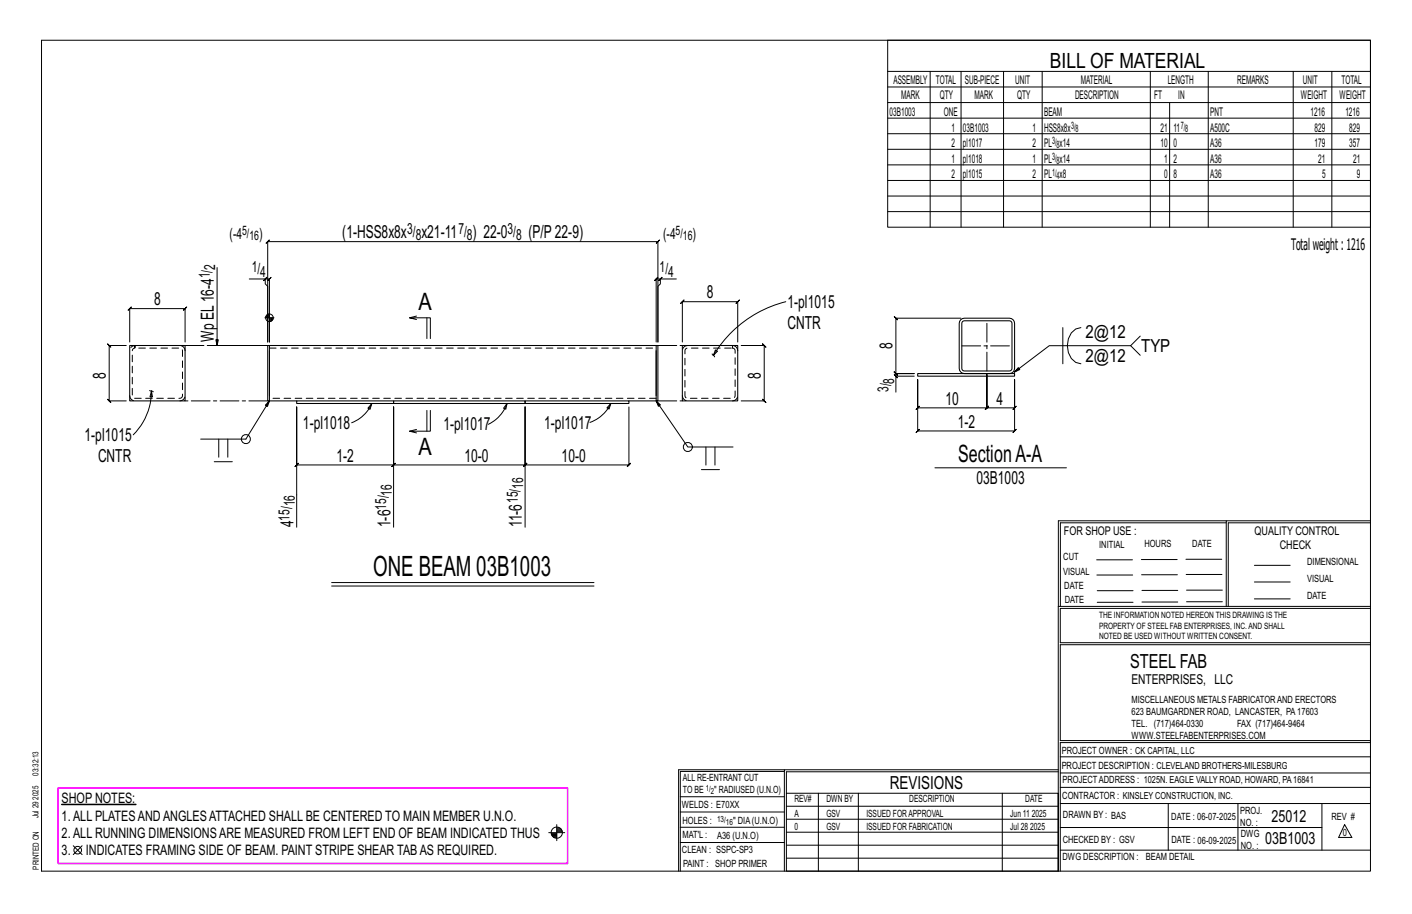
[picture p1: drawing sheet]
<svg xmlns="http://www.w3.org/2000/svg" width="432mm" height="279mm" viewBox="0 0 432 279" stroke-linecap="round" stroke-linejoin="round" font-family="sans-serif">
<defs><g id="words">
<text font-size="8.6" x="114.1" y="176.1">ONE BEAM 03B1003</text>
<g font-size="7.3">
<text x="128" y="94.7">A</text>
<text x="128" y="139">A</text>
<text x="293" y="141.3">SectionA-A</text>
</g>
<text font-size="6.4" x="321.1" y="20.7">BILL OF MATERIAL</text>
<text font-size="5.9" x="345.6" y="204.1">STEEL FAB</text>
<g font-size="5.5">
<text x="104.7" y="72.9">(1-HSS8x8x</text>
<text x="128.9" y="72.9">x21-11</text>
<text x="144.5" y="72.9">) 22-0</text>
<text x="161.6" y="72.9">(P/P22-9)</text>
<text x="47.1" y="93.3">8</text>
<text x="216.1" y="91.2">8</text>
<text x="240.8" y="94.1">1-pl1015</text>
<text x="240.8" y="100.7">CNTR</text>
<text x="65.4" y="104.6" transform="rotate(-90 65.4 104.6)">Wp EL16-4</text>
<text x="273" y="106.8" transform="rotate(-90 273 106.8)">8</text>
<text x="331.9" y="103.4">2@12</text>
<text x="348.9" y="107.5">TYP</text>
<text x="331.9" y="110.8">2@12</text>
<text x="32.4" y="115.9" transform="rotate(-90 32.4 115.9)">8</text>
<text x="232.7" y="115.9" transform="rotate(-90 232.7 115.9)">8</text>
<text x="289.2" y="123.7">10</text>
<text x="304.8" y="123.7">4</text>
<text x="92.7" y="131.2">1-pl1018</text>
<text x="135.6" y="131.6">1-pl1017</text>
<text x="166.4" y="131.1">1-pl1017</text>
<text x="292.9" y="130.7">1-2</text>
<text x="25.9" y="134.8">1-pl1015</text>
<text x="30" y="141.4">CNTR</text>
<text x="102.9" y="141.1">1-2</text>
<text x="142" y="141.1">10-0</text>
<text x="171.8" y="141.1">10-0</text>
<text x="298.6" y="148">03B1003</text>
<text x="89.7" y="161.2" transform="rotate(-90 89.7 161.2)">4</text>
<text x="119.4" y="161.2" transform="rotate(-90 119.4 161.2)">1-6</text>
<text x="159.6" y="161.2" transform="rotate(-90 159.6 161.2)">11-6</text>
<text x="272.2" y="241.1">REVISIONS</text>
</g>
<g font-size="5.1">
<text x="388.9" y="251.3">25012</text>
<text x="386.9" y="258.1">03B1003</text>
</g>
<text font-size="4.9" x="394.8" y="76.4">Totalweight : 1216</text>
<g font-size="4.7">
<text x="124.5" y="71.6">3/</text>
<text x="140.2" y="71.6">7/</text>
<text x="155.2" y="71.6">3/</text>
<text x="70.2" y="73">(-4</text>
<text x="79.2" y="73">)</text>
<text x="127.2" y="73.3">8</text>
<text x="142.8" y="73.3">8</text>
<text x="157.8" y="73.3">8</text>
<text x="202.8" y="73">(-4</text>
<text x="211.8" y="73">)</text>
<text x="65.8" y="82.5" transform="rotate(-90 65.8 82.5)">2</text>
<text x="77" y="83">1/</text>
<text x="201.7" y="83">1/</text>
<text x="64.2" y="85.1" transform="rotate(-90 64.2 85.1)">1/</text>
<text x="79.6" y="84.7">4</text>
<text x="204.3" y="84.7">4</text>
<text x="271.7" y="119.9" transform="rotate(-90 271.7 119.9)">3/</text>
<text x="273.4" y="117.3" transform="rotate(-90 273.4 117.3)">8</text>
<text x="160" y="149.4" transform="rotate(-90 160 149.4)">16</text>
<text x="90.2" y="154.8" transform="rotate(-90 90.2 154.8)">16</text>
<text x="118.1" y="155.8" transform="rotate(-90 118.1 155.8)">15/</text>
<text x="119.8" y="151.5" transform="rotate(-90 119.8 151.5)">16</text>
<text x="158.3" y="153.8" transform="rotate(-90 158.3 153.8)">15/</text>
<text x="88.5" y="159.1" transform="rotate(-90 88.5 159.1)">15/</text>
</g>
<g font-size="4.4">
<text x="18.9" y="245.6">SHOP NOTES:</text>
<text x="18.9" y="250.8">1.ALL PLATESANDANGLESATTACHED SHALL BE CENTERED TO MAIN MEMBER U.N.O.</text>
<text x="18.9" y="256.1">2.ALL RUNNING DIMENSIONSARE MEASURED FROM LEFT END OF BEAM INDICATED THUS</text>
<text x="18.9" y="261.3">3.</text>
<text x="26.3" y="261.3">INDICATES FRAMING SIDE OF BEAM. PAINT STRIPE SHEAR TABAS REQUIRED.</text>
</g>
<text font-size="4.2" x="346" y="209.1">ENTERPRISES, LLC</text>
<g font-size="4">
<text x="74" y="72">5/</text>
<text x="206.6" y="72">5/</text>
<text x="76.3" y="73.4">16</text>
<text x="208.8" y="73.4">16</text>
</g>
<g font-size="3.7">
<text x="273.2" y="25.6">ASSEMBLY</text>
<text x="286.2" y="25.6">TOTAL</text>
<text x="295.1" y="25.6">SUB-PIECE</text>
<text x="310.4" y="25.6">UNIT</text>
<text x="330.5" y="25.6">MATERIAL</text>
<text x="357.1" y="25.6">LENGTH</text>
<text x="378.3" y="25.6">REMARKS</text>
<text x="398.4" y="25.6">UNIT</text>
<text x="410.2" y="25.6">TOTAL</text>
<text x="272.1" y="35.5">03B1003</text>
<text x="275.6" y="30.4">MARK</text>
<text x="287.4" y="30.4">QTY</text>
<text x="288.6" y="35.5">ONE</text>
<text x="298" y="30.4">MARK</text>
<text x="311" y="30.4">QTY</text>
<text x="319.3" y="35.5">BEAM</text>
<text x="328.7" y="30.4">DESCRIPTION</text>
<text x="353" y="30.4">FT</text>
<text x="360.3" y="30.4">IN</text>
<text x="370.1" y="35.5">PNT</text>
<text x="397.8" y="30.4">WEIGHT</text>
<text x="400.8" y="35.5">1216</text>
<text x="409.6" y="30.4">WEIGHT</text>
<text x="411.4" y="35.5">1216</text>
<text x="290.9" y="40.2">1</text>
<text x="294.5" y="40.2">03B1003</text>
<text x="315.8" y="40.2">1</text>
<text x="319.3" y="40.2">HSS8x8x</text>
<text x="354.9" y="40.2">21</text>
<text x="358.9" y="40.2">11</text>
<text x="370.1" y="40.2">A500C</text>
<text x="402" y="40.2">829</text>
<text x="412.6" y="40.2">829</text>
<text x="290.9" y="45">2</text>
<text x="294.5" y="45">pl1017</text>
<text x="315.8" y="45">2</text>
<text x="319.3" y="45">PL x14</text>
<text x="354.9" y="45">10</text>
<text x="358.9" y="45">0</text>
<text x="370.1" y="45">A36</text>
<text x="402" y="45">179</text>
<text x="412.6" y="45">357</text>
<text x="290.9" y="49.7">1</text>
<text x="294.5" y="49.7">pl1018</text>
<text x="315.8" y="49.7">1</text>
<text x="319.3" y="49.7">PL x14</text>
<text x="356" y="49.7">1</text>
<text x="358.9" y="49.7">2</text>
<text x="370.1" y="49.7">A36</text>
<text x="403.2" y="49.7">21</text>
<text x="413.8" y="49.7">21</text>
<text x="290.9" y="54.5">2</text>
<text x="294.5" y="54.5">pl1015</text>
<text x="315.8" y="54.5">2</text>
<text x="319.3" y="54.5">PL x8</text>
<text x="356" y="54.5">0</text>
<text x="358.9" y="54.5">8</text>
<text x="370.1" y="54.5">A36</text>
<text x="404.3" y="54.5">5</text>
<text x="415" y="54.5">9</text>
<text x="325.3" y="163.4">FOR SHOP USE :</text>
<text x="383.7" y="163.4">QUALITY CONTROL</text>
<text x="391.4" y="167.8">CHECK</text>
</g>
<g font-size="3.1">
<text x="327.5" y="39.4">3/</text>
<text x="328.9" y="40.5">8</text>
<text x="361.1" y="39.4">7/</text>
<text x="362.5" y="40.5">8</text>
<text x="321.7" y="44.1">3/</text>
<text x="323.1" y="45.3">8</text>
<text x="321.7" y="48.9">3/</text>
<text x="321.7" y="53.7">1/</text>
<text x="323.1" y="50">8</text>
<text x="323.1" y="54.8">4</text>
<text x="336.2" y="167.4">INITIAL</text>
<text x="350" y="167.1">HOURS</text>
<text x="364.6" y="167.2">DATE</text>
<text x="325.2" y="171.3">CUT</text>
<text x="399.8" y="172.8">DIMENSIONAL</text>
<text x="325.1" y="175.8">VISUAL</text>
<text x="399.8" y="177.9">VISUAL</text>
<text x="325.5" y="180">DATE</text>
<text x="325.7" y="184.4">DATE</text>
<text x="399.8" y="183.1">DATE</text>
<text x="346" y="215">MISCELLANEOUS METALS FABRICATORAND ERECTORS</text>
<text x="346" y="218.6">623 BAUMGARDNER ROAD, LANCASTER, PA17603</text>
<text x="346" y="225.8">WWW.STEELFABENTERPRISES.COM</text>
<text x="346" y="222.2">TEL. (717)464-0330</text>
<text x="378.3" y="222.2">FAX (717)464-9464</text>
<text x="324.7" y="230.5">PROJECT OWNER : CK CAPITAL, LLC</text>
<text x="208.8" y="238.8">ALL RE-ENTRANT CUT</text>
<text x="324.7" y="235.1">PROJECT DESCRIPTION : CLEVELAND BROTHERS-MILESBURG</text>
<text x="324.9" y="239.5">PROJECTADDRESS : 1025N. EAGLE VALLY ROAD, HOWARD, PA16841</text>
<text x="208.8" y="242.5">TO BE</text>
<text x="218.4" y="242.5">&quot; RADIUSED (U.N.O)</text>
<text x="242.9" y="245.3">REV#</text>
<text x="252.7" y="245.3">DWN BY</text>
<text x="278.1" y="245.3">DESCRIPTION</text>
<text x="313.5" y="245.3">DATE</text>
<text x="324.9" y="244.2">CONTRACTOR : KINSLEY CONSTRUCTION, INC.</text>
<text x="208.5" y="247">WELDS : E70XX</text>
<text x="208.7" y="251.7">HOLES :</text>
<text x="224.2" y="251.8">&quot; DIA(U.N.O)</text>
<text x="242.9" y="249.9">A</text>
<text x="252.7" y="249.9">GSV</text>
<text x="264.9" y="249.9">ISSUED FORAPPROVAL</text>
<text x="309" y="249.9">Jun 11</text>
<text x="315.5" y="249.9">2025</text>
<text x="325.1" y="250">DRAWN BY : BAS</text>
<text x="358.2" y="250.5">DATE : 06-07-2025</text>
<text x="379.3" y="248.9">PROJ.</text>
<text x="407.2" y="250.5">REV #</text>
<text x="208.7" y="256.3">MAT'L :</text>
<text x="219.3" y="256.4">A36 (U.N.O)</text>
<text x="242.9" y="253.8">0</text>
<text x="252.7" y="253.8">GSV</text>
<text x="264.9" y="253.8">ISSUED FOR FABRICATION</text>
<text x="309" y="253.8">Jul 28</text>
<text x="315" y="253.8">2025</text>
<text x="325" y="257.6">CHECKED BY : GSV</text>
<text x="358.3" y="257.7">DATE : 06-09-2025</text>
<text x="379.3" y="252.5">NO. :</text>
<text x="379.5" y="255.9">DWG</text>
<text x="410.6" y="255.5">0</text>
<text x="208.6" y="260.7">CLEAN : SSPC-SP3</text>
<text x="324.9" y="262.9">DWG DESCRIPTION :</text>
<text x="350.4" y="263">BEAM DETAIL</text>
<text x="379.5" y="259.5">NO. :</text>
<text x="208.9" y="265">PAINT : SHOP PRIMER</text>
</g>
<g font-size="2.7">
<text x="336.1" y="189">THE INFORMATION NOTED HEREON THIS DRAWING IS THE</text>
<text x="336.1" y="195.4">NOTED BE USED WITHOUT WRITTEN CONSENT.</text>
<text x="336.1" y="192.2">PROPERTY OF STEEL FAB ENTERPRISES, INC.AND SHALL</text>
</g>
<g font-size="2.6">
<text x="215.9" y="241.8">1/</text>
<text x="217.4" y="242.7">2</text>
<text x="219.3" y="251.1">13/</text>
<text x="222" y="252.1">16</text>
</g>
<g font-size="2.5">
<text x="11.7" y="237.1" transform="rotate(-90 11.7 237.1)">03:32:13</text>
<text x="11.8" y="244.4" transform="rotate(-90 11.8 244.4)">2025</text>
<text x="11.8" y="250.1" transform="rotate(-90 11.8 250.1)">Jul 29</text>
<text x="11.9" y="265.8" transform="rotate(-90 11.9 265.8)">PRINTED ON</text>
</g>
</g></defs>
<path d="M18.9 245.8h22.7v.2h-22.7z" fill="#000" stroke="#000" stroke-width=".31"/>
<g fill="none" stroke="#000" stroke-width=".31">
<path d="M12.7 12.3h406.4v254h-406.4zM271.5 12.3h147.6v57.2h-147.6zM271.5 21.8h147.6M271.5 26.6h147.6M271.5 31.4h147.6M271.5 36.1h147.6M284.5 21.8v47.7M293.9 21.8v47.7M306.9 21.8v47.7M318.7 21.8v47.7M351.8 21.8v47.7M357.7 31.4v38.1"/>
<path d="M369.5 21.8v47.7M395.5 21.8v47.7M407.3 21.8v47.7M271.5 40.9h147.6M271.5 45.6h147.6M271.5 50.4h147.6M271.5 55.2h147.6M271.5 59.9h147.6M271.5 64.7h147.6M66.4 81.8v23.8l-.4-1.7h.8l-.4 1.7M76.2 85.3h4.9v1.5l.8 .7v17.1v-30.7l-.5 .5 1-1-.5 .5h119.3l-.5 .5 1-1-.5 .5v30.7v-17.1l.7-.7v-1.5h4.9M81 97.1h2.8"/>
<path d="M81.1 85.3h1.3l-.5 .5 1-1-.5 .5v19.3v-8.8M81.3 96.7v.4M81.5 96.4v.7M81.6 84.8l-1 1zM81.8 96.2v.9M82 96.1v1M82.2 96v1.1M82.6 97.1v1.2M82.8 97.1v1.1M83 97.1v1M83.2 97.1v.8M83.5 97.1v.5"/>
<path d="M127.4 97.7l-2.1-.6h6.3v6.4M127.4 96.6l-2.1 .5M130.5 97.1v6.4M201.9 85.3l.5-.5-1 1zM201.9 85.3h-1.2l.5-.5-1 1 .5-.5v19.3M240.3 92.2a36 36 0 0 0-22.1 16.4M293.9 97.3h-19.9l-.5-.5 1 1-.5-.5v16.9l-.5-.5 1 1-.5-.5h5.6h-5.6l-.5-.5 1 1-.5-.5v.8M38.6 105.6h-5.2l-.5-.5 1 1-.5-.5v16.9l-.5-.5 1 1-.5-.5h5.2M39.7 104.6v-10.3l-.5 .5 1-1-.5 .5h16.9l-.5 .5 1-1-.5 .5v10.3M45.8 119.3l.5 .3M46.3 119.6l.3 1.7h-.7zM46.3 119.6a18.9 18.9 0 0 1-5.6 13.3"/>
<path d="M46.3 119.6l.6 .2M64.3 105.6h18.1M208.7 104.6v-12.4l-.5 .5 1-1-.5 .5h16.9l-.5 .5 1-1-.5 .5v12.4M217.8 108.2l.4 .4M218.2 108.6l.3 .5M218.8 107l.6 .4-1.2 1.2zM226.7 105.6h7l-.5-.5 1 1-.5-.5v16.9l-.5-.5 1 1-.5-.5h-7M273.5 114.5l1 1zM279.6 115h-5.6v4.9M280.6 116.1v8.6l-.5 .5 1-1-.5 .5h21.2l-.5 .5 1-1-.5 .5v-10.2v10.2l-.5 .5 1-1-.5 .5h8.5l-.5 .5 1-1-.5 .5v-8.6v15.6l.5-.5-1 1 .5-.5h-29.7l.5-.5-1 1 .5-.5zM325 100.1v11.1M330.5 100.1a5 5 0 0 0-4.1 5.6 5 5 0 0 0 4.1 5.5"/>
<path d="M345.8 105.7l2.9 2.9M348.7 102.7l-2.9 3h-24.9l-10.7 8 1.2-1.3 .5 .6-1.7 .7M66.9 134.2v5.6M69.7 134.2v5.6M82.4 122.5l-1.2 1.3 .6 .4 .6-1.7-7.2 11.7h-13.8M113.7 123.4l-.5 1.7-.7-.3zM113.7 123.4a11.1 11.1 0 0 1-6.2 5.8M120.4 124.4v36.8M127.4 131.3l-2.1 .5M130.5 125.5v6.3M131.6 125.5v6.3h-6.3l2.1 .5M155.1 123.3l-.4 1.8-.7-.3z"/>
<path d="M155.1 123.3a11.2 11.2 0 0 1-5.8 6.4M160.6 124.4v17.7l.5-.5-1 1 .5-.5h-40.2l.5-.5-1 1 .5-.5v-17.7v17.7l.5-.5-1 1 .5-.5h-29.7l.5-.5-1 1 .5-.5v-17.7v36.8M160.6 124.4v17.7l-.5 .5 1-1-.5 .5h31.7l-.5 .5 1-1-.5 .5v-17.7M160.6 124.4v36.8M186.8 123.3l-.5 1.7-.7-.3zM186.8 123.3a11.3 11.3 0 0 1-6.4 5.8M200.7 122.5l.6 1.7 .7-.4-1.3-1.3 9.6 14.1h13.9M215.9 136.6v5.6M218.6 136.6v5.6M65.5 141.1h5.5M214.5 143.6h5.5M285.9 143h40.2"/>
<path d="M375 159.8h-50.7v25.6M375 159.2h-51.3l-.1 107.1M419.1 159.2h-44.1v26.2M419.1 159.8h-43.5v25.6M101.4 178.1h80.2M101.4 179.1h80.2M335.4 171.1h10.9M335.4 175.8h11M349 171h11M349.1 175.7h11M362.7 171h10.9M362.7 175.6h11"/>
<path d="M383.6 172.8h11M383.6 177.9h11M323.7 185.4h95.4M335.5 184.1h11M335.5 180.6h11M349.2 184h11M349.2 180.5h11M362.9 180.4h10.9M362.9 184h10.9M383.6 183.1h11M419.1 186h-94.9v10.5h94.9M419.1 197.1h-94.9v29.3h94.9v.6h-94.9v39.3"/>
<path d="M239.9 235.8h-31.9v30.5M239.9 235.3h-32.4v31M323.6 235.3h-83.7v31M323.6 235.9h-83.1v6.6M324.2 236.3h94.9M324.2 231.4h94.9M22.4 258.5l2.7 2.7M25.1 258.5l-2.7 2.7M167.8 254.5h4.9M168.6 254.8h1.7M168.6 255.1h1.7M168.7 255.4h1.6"/>
<path d="M169 255.7h1.3M169.3 256h1M170.3 252.1v4.9M170.3 254h1.6M170.3 253.1h.9M170.3 254.2h1.7M170.3 253.4h1.2M170.3 253.7h1.4M208 252.9h31.9M208 257.5h31.9M208 243.6h31.9M208 248.2h31.9"/>
<path d="M240.5 242.5h83.1v23.8h-83.1zM240.5 258.4h83.1M240.5 254.4h83.1M240.5 250.4h83.1M240.5 246.5h83.1M250.3 242.5v23.8M262.5 242.5v23.8M306.5 242.5v23.8M324.2 253h80.1M324.2 245.6h94.9M324.2 259.9h94.9M324.2 240.7h94.9"/>
<path d="M357.3 245.6v14.3M378.6 245.6v14.3M404.3 245.6v14.3M411.2 252.1l2.2 3.9h-4zM240.5 262.3h83.1"/>
<circle cx="82.4" cy="97.1" r="1.16"/>
<circle cx="75.2" cy="134.2" r="1.38"/>
<circle cx="210.3" cy="136.6" r="1.38"/>
<circle cx="23.8" cy="259.9" r="1.17"/>
<circle cx="170.3" cy="254.5" r="1.71"/>
</g>
<path d="M17.8 240.9h155.8v23h-155.8z" fill="none" stroke="#f0f" stroke-width=".5"/>
<g fill="none" stroke="#000" stroke-width=".32">
<path d="M293.8 97.7l1.1-.4h13.8a1.59 1.59 0 0 1 1.6 1.6v13.7a1.59 1.59 0 0 1-1.6 1.6h-13.8a1.59 1.59 0 0 1-1.6-1.6v-13.7zM294.4 98.3l.5-.2h13.8a.79 .79 0 0 1 .8 .8v13.7a.79 .79 0 0 1-.8 .8h-13.8a.79 .79 0 0 1-.8-.8v-13.7zM39.7 105.6h16.9v16.9h-16.9zM81.9 105.6h.5v16.9h-.5zM82.4 107.2v13.8M82.4 105.6h118.3M200.7 105.6h.5v16.9h-.5zM200.7 107.2v13.8M208.7 105.6h16.9v16.9h-16.9zM280.6 114.2h29.7v.8h-29.7zM82.4 122.5h8.3M90.7 122.5h29.7v.8h-29.7z"/>
<path d="M120.4 122.5h40.2v.8h-40.2zM160.6 122.5h31.7v.8h-31.7zM192.3 122.5h8.4"/>
</g>
<path d="M41.3 105.6v.8a.79 .79 0 0 0-.8 .8v13.8a.79 .79 0 0 0 .8 .8h13.7a.79 .79 0 0 0 .8-.8v-13.8a.79 .79 0 0 0-.8-.8h-13.7v-.8a1.59 1.59 0 0 0-1.6 1.6M56.6 107.2a1.59 1.59 0 0 0-1.6-1.6M82.4 106.4h118.3M209.7 106.6l.6-.2h13.7a.79 .79 0 0 1 .8 .8v13.8a.79 .79 0 0 1-.8 .8h-13.7a.79 .79 0 0 1-.8-.8v-13.8zM210.3 105.6a1.59 1.59 0 0 0-1.6 1.6M224 106.4v-.8M225.6 107.2a1.59 1.59 0 0 0-1.6-1.6v.8M39.7 121a1.59 1.59 0 0 0 1.6 1.5M55 122.5a1.59 1.59 0 0 0 1.6-1.5M200.7 121.8h-118.3M208.7 121a1.59 1.59 0 0 0 1.6 1.5M224 122.5a1.59 1.59 0 0 0 1.6-1.5" fill="none" stroke="#000" stroke-width=".31" stroke-dasharray="2 1.4"/>
<path d="M56.6 105.6h25.3M201.2 105.6h7.5M294.1 105.7h15.4M301.8 113.4v-15.3M81.9 122.5h-25.3M201.2 122.5h7.5" fill="none" stroke="#000" stroke-width=".31" stroke-dasharray="5.8 1 1 1"/>
<use href="#words"/>
</svg>
